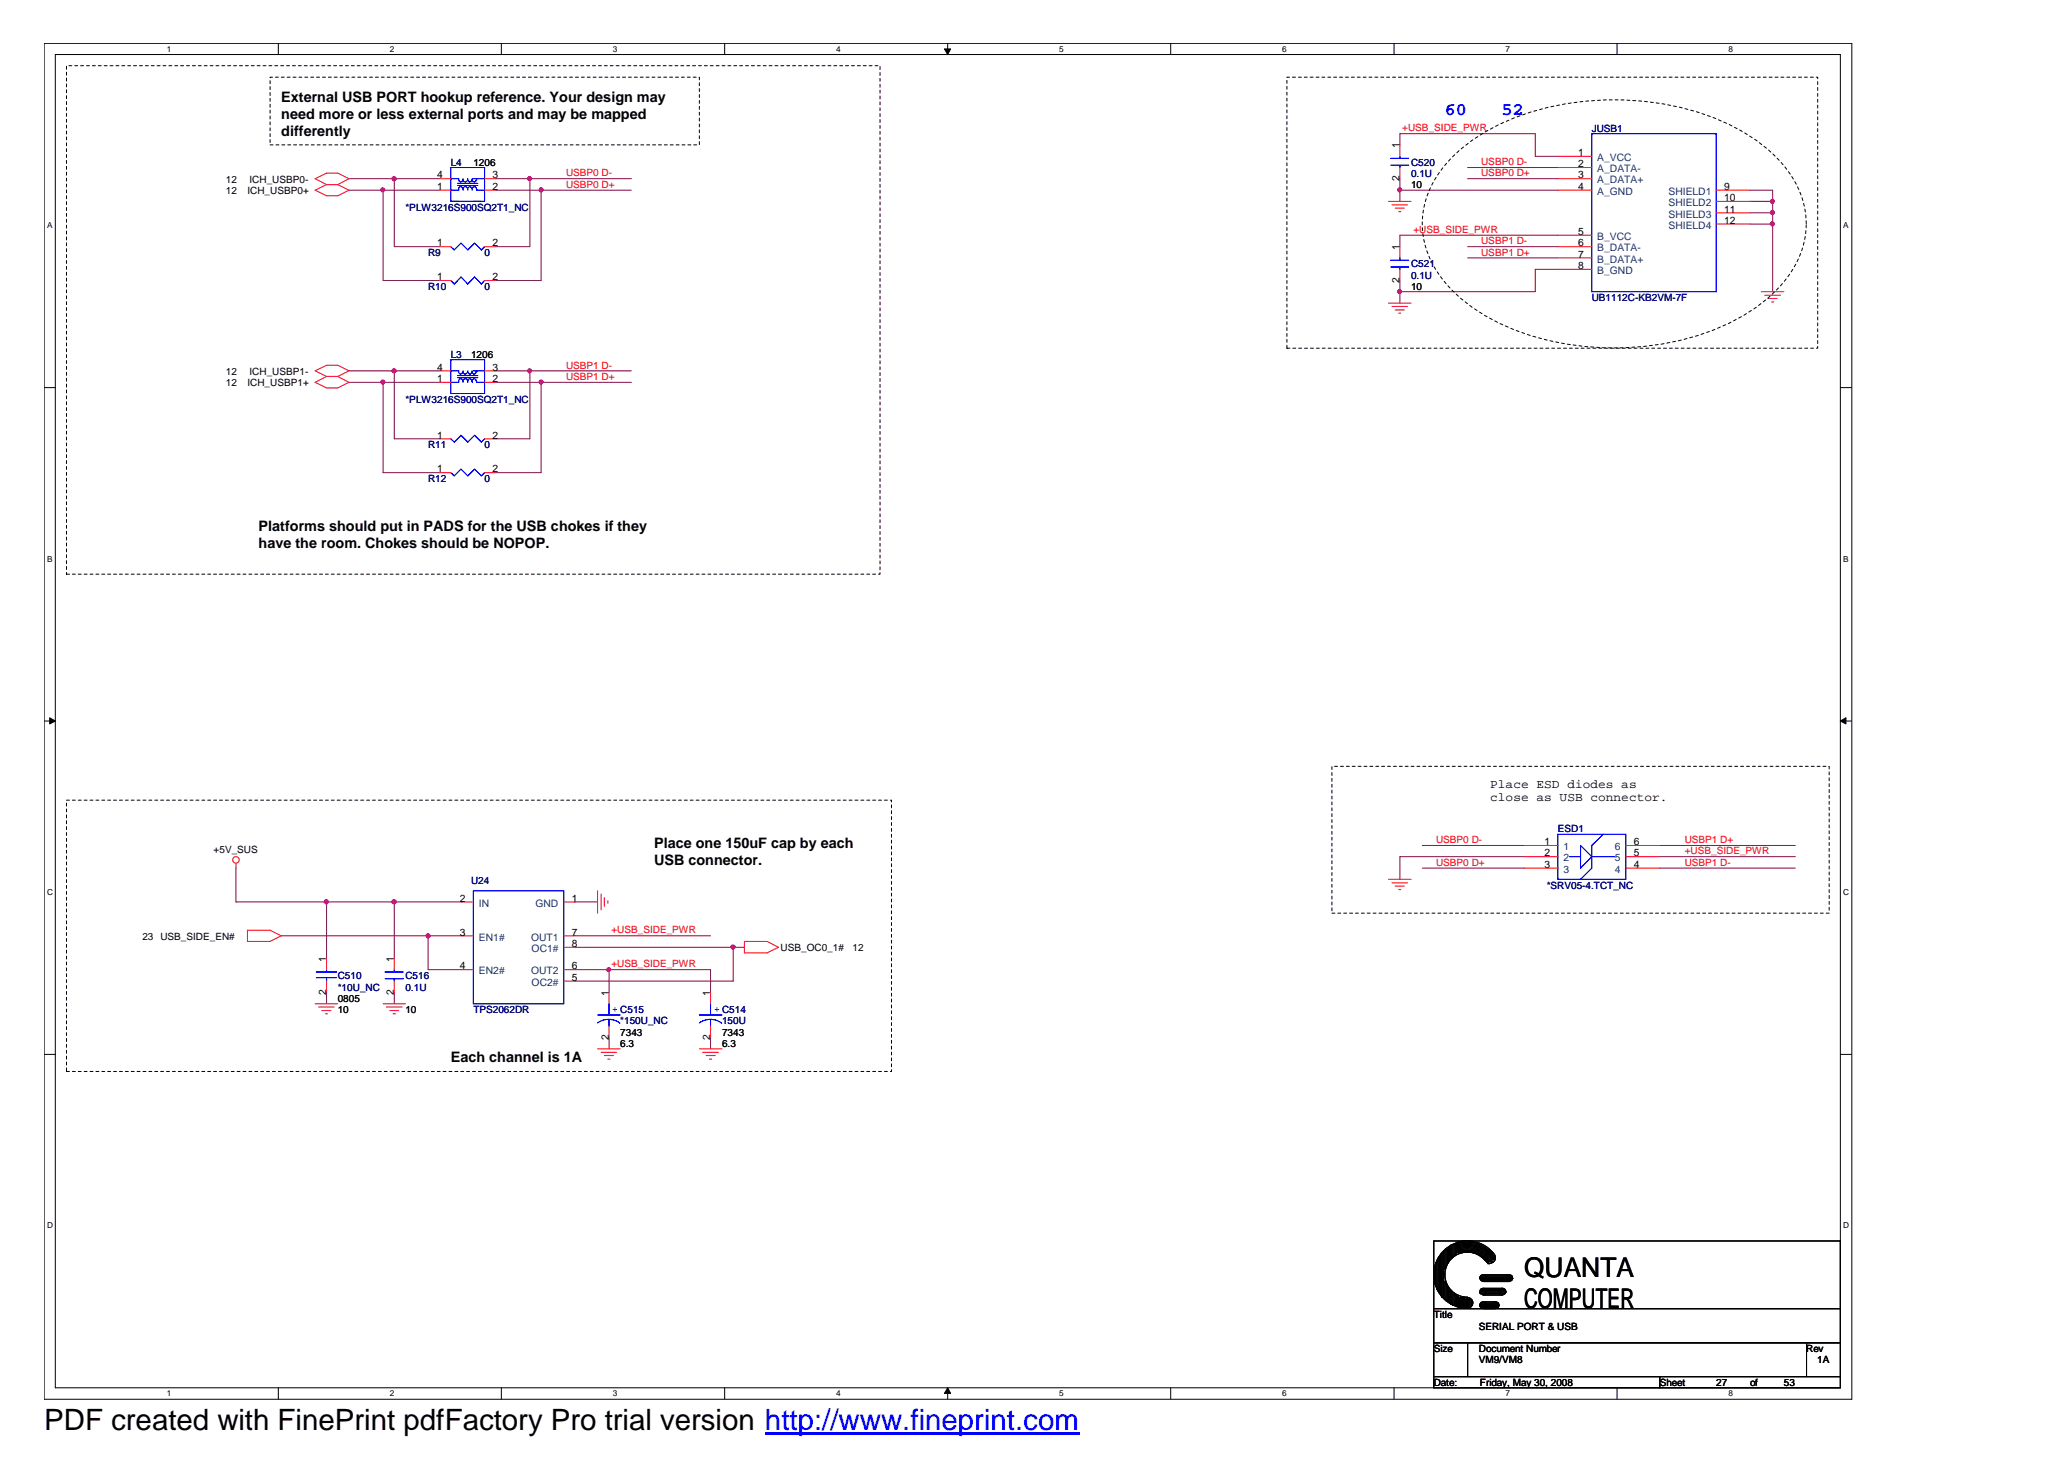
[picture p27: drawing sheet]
<svg xmlns="http://www.w3.org/2000/svg" width="297mm" height="210mm" viewBox="0 0 297 210" stroke-linecap="round" stroke-linejoin="round" font-family="sans-serif">
<defs><g id="words">
<text font-size="4.2" x="6.3" y="205.7">PDF created with FinePrint pdfFactory Pro trial version http://www.fineprint.com</text>
<g font-size="3.9">
<text x="219.3" y="183.7">QUANTA</text>
<text x="219.3" y="188.1">COMPUTER</text>
</g>
<g font-size="2.6" fill="#00f">
<text x="207.9" y="16.5">60</text>
<text x="216" y="16.5">52</text>
</g>
<g font-size="2.1">
<text x="40.5" y="14.6">External USB PORT hookup reference. Your design may</text>
<text x="40.5" y="17.1">need more or less external ports and may be mapped</text>
<text x="40.5" y="19.5">differently</text>
<text x="37.2" y="76.4">Platforms should put in PADS for the USB chokes if they</text>
<text x="37.2" y="78.8">have the room. Chokes should be NOPOP.</text>
<text x="94.1" y="121.9">Place one 150uF cap by each</text>
<text x="94.1" y="124.4">USB connector.</text>
<text x="64.9" y="152.8">Each channel is 1A</text>
</g>
<g font-size="1.8">
<text x="214.4" y="113.3">Place ESD diodes as</text>
<text x="214.4" y="115.2">close as USB connector.</text>
</g>
<g font-size="1.5">
<text x="201.4" y="21.4" transform="rotate(-90 201.4 21.4)">1</text>
<text x="227.1" y="22.5">1</text>
<text x="62.9" y="27.3">1</text>
<text x="62.9" y="25.7">4</text>
<text x="70.9" y="27.3">2</text>
<text x="70.9" y="25.7">3</text>
<text x="201.4" y="26" transform="rotate(-90 201.4 26)">2</text>
<text x="227.1" y="24.1">2</text>
<text x="227.1" y="25.7">3</text>
<text x="227.1" y="27.3">4</text>
<text x="248.1" y="27.3">9</text>
<text x="248.1" y="28.9">10</text>
<text x="62.9" y="35.4">1</text>
<text x="70.9" y="35.4">2</text>
<text x="201.4" y="36" transform="rotate(-90 201.4 36)">1</text>
<text x="227.1" y="33.8">5</text>
<text x="227.1" y="35.4">6</text>
<text x="248.1" y="30.6">11</text>
<text x="248.1" y="32.2">12</text>
<text x="62.9" y="40.3">1</text>
<text x="70.9" y="40.3">2</text>
<text x="201.4" y="40.7" transform="rotate(-90 201.4 40.7)">2</text>
<text x="227.1" y="37.1">7</text>
<text x="227.1" y="38.7">8</text>
<text x="62.9" y="53.3">4</text>
<text x="70.9" y="53.3">3</text>
<text x="62.9" y="55">1</text>
<text x="70.9" y="55">2</text>
<text x="62.9" y="63.1">1</text>
<text x="70.9" y="63.1">2</text>
<text x="62.9" y="68">1</text>
<text x="70.9" y="68">2</text>
<text x="222.2" y="121.6">1</text>
<text x="222.2" y="123.2">2</text>
<text x="222.2" y="124.9">3</text>
<text x="235.1" y="124.9">4</text>
<text x="235.1" y="123.2">5</text>
<text x="235.1" y="121.6">6</text>
<text x="66.2" y="129.7">2</text>
<text x="82.3" y="129.7">1</text>
<text x="66.2" y="134.6">3</text>
<text x="82.3" y="134.6">7</text>
<text x="82.3" y="136.2">8</text>
<text x="46.9" y="143.1" transform="rotate(-90 46.9 143.1)">2</text>
<text x="46.9" y="138.4" transform="rotate(-90 46.9 138.4)">1</text>
<text x="56.7" y="143.1" transform="rotate(-90 56.7 143.1)">2</text>
<text x="56.7" y="138.4" transform="rotate(-90 56.7 138.4)">1</text>
<text x="66.2" y="139.5">4</text>
<text x="82.3" y="139.5">6</text>
<text x="82.3" y="141.1">5</text>
<text x="87.6" y="143.3" transform="rotate(-90 87.6 143.3)">1</text>
<text x="102.2" y="143.3" transform="rotate(-90 102.2 143.3)">1</text>
<text x="87.6" y="149.6" transform="rotate(-90 87.6 149.6)">2</text>
<text x="102.2" y="149.6" transform="rotate(-90 102.2 149.6)">2</text>
</g>
<g font-size="1.5" fill="#004080">
<text x="229.8" y="23.2">A_VCC</text>
<text x="229.8" y="24.8">A_DATA-</text>
<text x="229.8" y="26.4">A_DATA+</text>
<text x="229.8" y="28">A_GND</text>
<text x="240.1" y="28">SHIELD1</text>
<text x="240.1" y="29.6">SHIELD2</text>
<text x="229.8" y="34.5">B_VCC</text>
<text x="240.1" y="31.3">SHIELD3</text>
<text x="240.1" y="32.9">SHIELD4</text>
<text x="229.8" y="36.2">B_DATA-</text>
<text x="229.8" y="37.8">B_DATA+</text>
<text x="229.8" y="39.4">B_GND</text>
<text x="225" y="122.3">1</text>
<text x="225" y="123.9">2</text>
<text x="225" y="125.6">3</text>
<text x="232.3" y="125.6">4</text>
<text x="232.3" y="123.9">5</text>
<text x="232.3" y="122.3">6</text>
<text x="68.9" y="130.4">IN</text>
<text x="77" y="130.4">GND</text>
<text x="68.9" y="135.3">EN1#</text>
<text x="76.4" y="135.3">OUT1</text>
<text x="76.5" y="137">OC1#</text>
<text x="68.9" y="140.2">EN2#</text>
<text x="76.4" y="140.2">OUT2</text>
<text x="76.5" y="141.8">OC2#</text>
</g>
<g font-size="1.4" fill="#000080">
<text x="64.9" y="23.8">L4</text>
<text x="203" y="23.8">C520</text>
<text x="229" y="18.9">JUSB1</text>
<text x="203" y="25.5">0.1U</text>
<text x="58.3" y="30.3">*PLW3216S900SQ2T1_NC</text>
<text x="61.6" y="41.7">R10</text>
<text x="61.6" y="36.8">R9</text>
<text x="69.7" y="41.7">0</text>
<text x="69.7" y="36.8">0</text>
<text x="203" y="38.5">C521</text>
<text x="203" y="40.1">0.1U</text>
<text x="229" y="43.3">UB1112C-KB2VM-7F</text>
<text x="64.9" y="51.4">L3</text>
<text x="58.3" y="58">*PLW3216S900SQ2T1_NC</text>
<text x="61.6" y="64.5">R11</text>
<text x="69.7" y="64.5">0</text>
<text x="61.6" y="69.4">R12</text>
<text x="69.7" y="69.4">0</text>
<text x="224.2" y="119.7">ESD1</text>
<text x="67.8" y="127.2">U24</text>
<text x="222.5" y="127.9">*SRV05-4.TCT_NC</text>
<text x="48.6" y="140.9">C510</text>
<text x="48.6" y="142.5">*10U_NC</text>
<text x="58.3" y="140.9">C516</text>
<text x="58.3" y="142.5">0.1U</text>
<text x="68.1" y="145.8">TPS2062DR</text>
<text x="89.2" y="147.4">*150U_NC</text>
<text x="103.9" y="147.4">150U</text>
</g>
<g font-size="1.4">
<text x="68.1" y="23.8">1206</text>
<text x="32.5" y="27.9">12</text>
<text x="32.5" y="26.3">12</text>
<text x="35.6" y="27.9">ICH_USBP0+</text>
<text x="35.9" y="26.3">ICH_USBP0-</text>
<text x="203" y="27.1">10</text>
<text x="203" y="41.7">10</text>
<text x="32.5" y="53.9">12</text>
<text x="35.9" y="53.9">ICH_USBP1-</text>
<text x="67.8" y="51.4">1206</text>
<text x="32.5" y="55.5">12</text>
<text x="35.6" y="55.5">ICH_USBP1+</text>
<text x="30.7" y="122.7">+5V_SUS</text>
<text x="20.5" y="135.2">23 USB_SIDE_EN#</text>
<text x="112.3" y="136.8">USB_OC0_1#</text>
<text x="122.7" y="136.8">12</text>
<text x="48.6" y="145.8">10</text>
<text x="48.6" y="144.1">0805</text>
<text x="58.3" y="145.8">10</text>
<text x="89.2" y="149">7343</text>
<text x="103.9" y="149">7343</text>
<text x="89.2" y="150.6">6.3</text>
<text x="103.9" y="150.6">6.3</text>
<text x="206.3" y="189.6">Title</text>
<text x="212.8" y="191.3">SERIAL PORT &amp; USB</text>
<text x="206.3" y="194.5">Size</text>
<text x="212.8" y="196.1">VM9/VM8</text>
<text x="212.8" y="194.5">Document Number</text>
<text x="259.9" y="194.5">Rev</text>
<text x="261.5" y="196.1">1A</text>
<text x="206.3" y="199.4">Date:</text>
<text x="212.9" y="199.4">Friday, May 30, 2008</text>
<text x="238.8" y="199.4">Sheet</text>
<text x="246.9" y="199.4">27</text>
<text x="251.8" y="199.4">of</text>
<text x="256.7" y="199.4">53</text>
</g>
<g font-size="1.4" fill="#f00">
<text x="201.8" y="18.9">+USB_SIDE_PWR</text>
<text x="213.1" y="23.8">USBP0 D-</text>
<text x="81.4" y="25.4">USBP0 D-</text>
<text x="81.4" y="27">USBP0 D+</text>
<text x="213.1" y="25.4">USBP0 D+</text>
<text x="203.4" y="33.5">+USB_SIDE_PWR</text>
<text x="213.1" y="35.2">USBP1 D-</text>
<text x="213.1" y="36.8">USBP1 D+</text>
<text x="81.4" y="53">USBP1 D-</text>
<text x="81.4" y="54.7">USBP1 D+</text>
<text x="206.6" y="124.6">USBP0 D+</text>
<text x="206.6" y="121.3">USBP0 D-</text>
<text x="242.4" y="124.6">USBP1 D-</text>
<text x="242.4" y="121.3">USBP1 D+</text>
<text x="242.4" y="122.9">+USB_SIDE_PWR</text>
<text x="88" y="134.3">+USB_SIDE_PWR</text>
<text x="88" y="139.2">+USB_SIDE_PWR</text>
</g>
<g font-size="1.4" fill="#00f">
<text x="88.1" y="145.6">+ C515</text>
<text x="102.7" y="145.6">+ C514</text>
</g>
<g font-size="1.2">
<text x="24" y="7.5">1</text>
<text x="56.1" y="7.5">2</text>
<text x="88.2" y="7.5">3</text>
<text x="120.3" y="7.5">4</text>
<text x="152.4" y="7.5">5</text>
<text x="184.5" y="7.5">6</text>
<text x="216.6" y="7.5">7</text>
<text x="248.7" y="7.5">8</text>
<text x="6.8" y="32.9">A</text>
<text x="265.2" y="32.9">A</text>
<text x="6.8" y="80.8">B</text>
<text x="265.2" y="80.8">B</text>
<text x="6.8" y="128.7">C</text>
<text x="265.2" y="128.7">C</text>
<text x="6.8" y="176.7">D</text>
<text x="265.2" y="176.7">D</text>
<text x="24" y="200.9">1</text>
<text x="56.1" y="200.9">2</text>
<text x="88.2" y="200.9">3</text>
<text x="120.3" y="200.9">4</text>
<text x="152.4" y="200.9">5</text>
<text x="184.5" y="200.9">6</text>
<text x="216.6" y="200.9">7</text>
<text x="248.7" y="200.9">8</text>
</g>
</g></defs>
<g fill="none" stroke="#000" stroke-width=".14">
<path d="M6.3 6.2h260.1v195.1h-260.1zM8 7.8h256.8v191.9h-256.8zM40 6.2v1.6M72.1 6.2v1.6M104.3 6.2v1.6M136.4 6.2v1.6M168.4 6.2v1.6M200.6 6.2v1.6M232.7 6.2v1.6M6.3 55.8h1.7M264.8 55.8h1.6M6.3 103.7h1.7"/>
<path d="M264.8 103.7h1.6M6.3 151.7h1.7M264.8 151.7h1.6M206.3 178.5h58.5v9.8h-58.5zM207.9 179.8v2.8l.2-.5v-2.3l.1-.1v2.1l.2-.2v-2.1l.2-.2v2l.1-.2v-1.9h.2v1.8l.1-.2v-1.6l.2-.2v1.7l.2-.2v-1.5l.1-.1v1.6M209.7 178.9l.1-.2v1.6l-.1-.2zM209.8 179.9l1.4-.2a3.6 3.6 0 0 1 3.1 1.8M209.8 179.7l1.4-.2a3.8 3.8 0 0 1 3.4 2.2M209.8 179.5l1.4-.2a4 4 0 0 1 3.6 2.3M209.8 179.4l1.4-.2a4.2 4.2 0 0 1 3.6 2.1M209.8 179.2l1.4-.2a4.3 4.3 0 0 1 3.8 2.3M209.8 178.9l1.4-.2a4.6 4.6 0 0 1 3.9 2.3"/>
<path d="M210 179l1.2-.1a4.6 4.6 0 0 1 3.9 2.3M210 178.9v1.2M211.2 178.5a4.8 4.8 0 0 1 3.7 1.9M211.2 178.5a4.8 4.8 0 0 0-4.9 4.9 4.8 4.8 0 0 0 4.9 4.8M211.2 178.5l-1.6 .2M40 199.7v1.6M72.1 199.7v1.6M104.3 199.7v1.6M136.4 199.7v1.6M168.4 199.7v1.6M200.6 199.7v1.6M206.3 188.3h58.5v4.9h-58.5z"/>
<path d="M206.3 193.2h4.9v4.8h-4.9zM206.3 198h32.5v1.7h-32.5zM206.5 182.3v2.2l.1 .6v-3.3l.2-.3v4l.1 .2v-4.6l.2-.3v5.2l.2 .2v-5.5l.1-.2v6.2M209.8 180.1l1.4-.3a3.5 3.5 0 0 1 3.1 2M209.8 186.5v1.5h-.1v-1.5l-.2-.2v1.7l-.1-.2v-1.5l-.2-.1v1.6h-.2v-1.8l-.1-.1v1.7h-.2v-1.9l-.1-.2v2l-.2-.2v-2l-.2-.2v2.1l-.1-.2v-2.3l-.2-.3v2.4h-.2v-6.7l-.1 .2v6.4M209.8 186.7h.2v1.3h.2v-1.3h.2v1.4h-.4l.5-1.4v1.4l.2-.1v-1.3l.1 .3v1.1h.2v-1.3h.2v1.3h.1v-1.3h.2v1.3l.2-.1v-1l.1 .2v.6M209.9 180.2l1.3-.2a3.3 3.3 0 0 1 2.9 1.8M211.2 193.2h48.7v4.8h-48.7zM211.2 180.1a3.2 3.2 0 0 1 2.5 1.2M211.2 180.1a3.2 3.2 0 0 0-3.3 3.3 3.2 3.2 0 0 0 3.3 3.2M211.2 180.1l-1.3 .2M213.1 183.6h4.4v.1h-4.6v.2h4.8l-.2 .2h-4.4l.2 .1h4.2"/>
<path d="M213.1 187.5h2.5v.1h-2.7v.2h2.8l-.1 .2h-2.7l.4 .1h2.3M213.1 185.5h3.4v.2h-3.4l-.2 .2h3.8l-.2 .1h-3.6l.4 .2h3.1M213.4 187.3h1.8M213.4 188.3h1.8M213.4 186.3h2.8M213.4 185.3h2.8M213.4 184.4h3.8M213.4 183.4h3.8M232.7 199.7v1.6M238.8 198h26v1.7h-26zM259.9 193.2h4.9v4.8h-4.9z"/>
<circle cx="211.1" cy="187.4" r=".78"/>
<circle cx="213.4" cy="187.8" r=".47"/>
<circle cx="213.4" cy="185.8" r=".47"/>
<circle cx="213.4" cy="183.9" r=".47"/>
<circle cx="214.4" cy="180.9" r=".79"/>
<circle cx="215.2" cy="187.8" r=".48"/>
<circle cx="216.2" cy="185.8" r=".47"/>
<circle cx="217.2" cy="183.9" r=".47"/>
</g>
<g fill="#000" stroke="#000" stroke-width=".14">
<path d="M135.9 7h.9l-.4 .8z" fill-rule="evenodd"/>
<path d="M7.2 103.3l.8 .4-.8 .5z" fill-rule="evenodd"/>
<path d="M264.8 103.7l.8-.4v.9z" fill-rule="evenodd"/>
<path d="M136.4 199.7l.4 .8h-.9z" fill-rule="evenodd"/>
</g>
<g fill="none" stroke="#800040" stroke-width=".14">
<path d="M50.2 27.4h13M50.2 25.7h13M55.1 27.4v13h8.1M56.7 25.7v9.8h6.5M71.4 27.4h19.4M71.4 25.7h19.4M76.2 25.7v9.8h-4.8M77.9 27.4v13h-6.5M201.4 27.4h22.8M201.4 20.8v-1.6h19.5v3.3h3.3M201.4 25.7v3.3M211.2 25.7h13"/>
<path d="M211.2 35.5h13M211.2 24.1h13M211.2 37.1h13M224.2 33.8h-22.8v1.7M224.2 38.7h-3.3v3.3h-19.5M251.8 27.4h3.3v14.6M251.8 30.6h3.3M251.8 32.2h3.3M251.8 29h3.3M50.2 55h13M50.2 53.4h13M55.1 55v13h8.1"/>
<path d="M56.7 53.4v9.7h6.5M71.4 55h19.4M71.4 53.4h19.4M76.2 53.4v9.7h-4.8M77.9 55v13h-6.5M201.4 40.4v3.2M34 124.9v4.9h32.5M40.5 134.6h26M47 129.8v8.1M56.7 129.8v8.1M61.6 134.6v4.9h4.9M82.7 139.5h19.5v3.3"/>
<path d="M82.7 134.6h19.5M82.7 136.3h24.4M82.7 129.8h3.3M87.6 139.5v3.3M105.5 136.3v4.9h-22.8M204.6 124.9h14.7M204.6 121.6h14.7M219.3 123.2h-17.9v3.3M238.8 124.9h19.5M238.8 121.6h19.5M238.8 123.2h19.5M47 142.8v1.6"/>
<path d="M56.7 142.8v1.6M87.6 149.3v1.6M102.2 149.3v1.6"/>
</g>
<g fill="#f0f" stroke="#f0f" stroke-width=".14">
<circle cx="61.6" cy="134.6" r=".3"/>
<circle cx="76.2" cy="53.3" r=".3"/>
<circle cx="77.9" cy="55" r=".3"/>
<circle cx="55.1" cy="55" r=".3"/>
<circle cx="56.7" cy="53.3" r=".31"/>
<circle cx="76.2" cy="25.7" r=".3"/>
<circle cx="77.9" cy="27.3" r=".3"/>
<circle cx="55.1" cy="27.3" r=".3"/>
<circle cx="56.7" cy="25.7" r=".31"/>
<circle cx="105.5" cy="136.2" r=".31"/>
<circle cx="87.6" cy="139.5" r=".3"/>
<circle cx="56.7" cy="129.7" r=".32"/>
<circle cx="46.9" cy="129.7" r=".31"/>
<circle cx="201.4" cy="27.3" r=".3"/>
<circle cx="201.4" cy="42" r=".3"/>
<circle cx="255" cy="32.2" r=".31"/>
<circle cx="255" cy="30.6" r=".3"/>
<circle cx="255" cy="29" r=".3"/>
</g>
<g fill="none" stroke="#f00" stroke-width=".14">
<path d="M47 26.6l-1.7-.9 1.7-.8h1.6l1.6 .8-1.6 .9M47 26.6h1.6M47 26.6l-1.7 .8 1.7 .8h1.6l1.6-.8-1.6-.8M63.2 25.7h1.7M63.2 27.4h1.7M63.2 35.5h1.7M69.7 25.7h1.7M69.7 27.4h1.7M69.7 35.5h1.7M199.8 29h3.2M200.3 29.5h2.2M200.7 29.9h1.4"/>
<path d="M201.3 30.5h.2M201.4 20.8v1.7M201.4 24.1v1.6M201.4 35.5v1.6M201.4 38.7v1.7M224.2 22.5h4.8M224.2 24.1h4.8M224.2 25.7h4.8M224.2 27.4h4.8M224.2 33.8h4.8M224.2 35.5h4.8M224.2 37.1h4.8"/>
<path d="M224.2 38.7h4.8M246.9 29h4.9M246.9 27.4h4.9M246.9 30.6h4.9M246.9 32.2h4.9M47 54.2l-1.7-.8 1.7-.9h1.6l1.6 .9-1.6 .8M47 54.2h1.6M47 54.2l-1.7 .8 1.7 .8h1.6l1.6-.8-1.6-.8M63.2 40.4h1.7M63.2 55h1.7M63.2 53.4h1.7M69.7 40.4h1.7"/>
<path d="M69.7 55h1.7M69.7 53.4h1.7M199.8 43.6h3.2M200.3 44.1h2.2M200.7 44.6h1.4M201.3 45.1h.2M253.4 42h3.3M253.9 42.5h2.3M254.4 42.9h1.3M254.9 43.4h.3M63.2 63.1h1.7M63.2 68h1.7"/>
<path d="M69.7 63.1h1.7M69.7 68h1.7M34 124.2v.7M35.6 133.8h3.3l1.6 .8-1.6 .8h-3.3zM47 137.9v1.6M56.7 137.9v1.6M66.5 129.8h1.6M66.5 139.5h1.6M66.5 134.6h1.6M81.1 129.8h1.6M81.1 139.5h1.6M81.1 134.6h1.6"/>
<path d="M81.1 136.3h1.6M86 128.2v3.2M86.5 128.6v2.3M87 129.1v1.3M87.5 129.6v.3M107.1 135.4h3.3l1.6 .9-1.6 .8h-3.3zM199.8 126.5h3.2M200.3 127h2.2M200.7 127.5h1.4M201.3 128h.2M219.3 121.6h4.9M219.3 123.2h4.9"/>
<path d="M219.3 124.9h4.9M233.9 121.6h4.9M233.9 123.2h4.9M233.9 124.9h4.9M45.3 144.4h3.3M45.8 144.9h2.3M46.3 145.4h1.3M46.8 145.9h.3M47 141.2v1.6M55.1 144.4h3.2M55.6 144.9h2.3M56.1 145.4h1.3"/>
<path d="M56.6 145.9h.3M56.7 141.2v1.6M81.1 141.2h1.6M86 150.9h3.2M86.5 151.4h2.2M87 151.9h1.3M87.5 152.4h.3M87.6 142.8v1.6M87.6 147.6v1.7M100.6 150.9h3.3M101.1 151.4h2.3M101.6 151.9h1.3"/>
<path d="M102.1 152.4h.3M102.2 142.8v1.6M102.2 147.6v1.7"/>
<circle cx="33.9" cy="123.7" r=".47"/>
</g>
<path d="M9.6 9.5h117v73.1h-117zM38.9 11.1h61.7v9.7h-61.7zM185.2 11.1h76.3v39h-76.3zM209.2 22.4a29.1 29.1 0 0 1 13.9-7 40.4 40.4 0 0 1 26.2 2.7 19.6 19.6 0 0 1 9.7 9.6 12.4 12.4 0 0 1-2.5 13.1 26.7 26.7 0 0 1-13 7.7 40.5 40.5 0 0 1-28.3-2.2 19.6 19.6 0 0 1-9.7-9.6 12.4 12.4 0 0 1 2.5-13.1zM9.6 115.1h118.7v39h-118.7zM191.6 110.3h71.6v21.1h-71.6z" fill="none" stroke="#000" stroke-width=".14" stroke-dasharray=".4"/>
<g fill="none" stroke="#00f" stroke-width=".14">
<path d="M229 19.2h17.9v22.8h-17.9zM64.9 24.1h4.8v4.9h-4.8zM64.9 25.7h1.1a.31 .31 0 0 0 .2 .4 .31 .31 0 0 0 .4-.2M64.9 29h1.1M64.9 35.5l.5 .5 .9-1 1 1 1-1 1 1 .4-.5M65.8 26.4h2.9M65.8 26.7h2.9M66.6 27.1a.32 .32 0 0 0-.4-.2 .32 .32 0 0 0-.2 .5h-1.1M66.6 25.7a.33 .33 0 0 0 .3 .5 .33 .33 0 0 0 .4-.3M67.3 27.1a.34 .34 0 0 0-.5-.2 .34 .34 0 0 0-.2 .5M67.3 25.7a.31 .31 0 0 0 .2 .4 .31 .31 0 0 0 .4-.2M67.9 27.1a.32 .32 0 0 0-.4-.2 .32 .32 0 0 0-.2 .5"/>
<path d="M67.9 25.7a.31 .31 0 0 0 .2 .4 .31 .31 0 0 0 .4-.2M68.1 25.7h1.6M68.1 29h1.2M68.5 27.1a.32 .32 0 0 0-.4-.2 .32 .32 0 0 0-.2 .5M68.6 25.7v.2M68.6 27.2v.2h1.1M200.1 23.8h2.6M200.1 22.8h2.6M200.1 38.4h2.6M200.1 37.4h2.6M201.4 22.5v.3M201.4 23.8v.3"/>
<path d="M201.4 37.1v.3M201.4 38.4v.3M64.9 51.7h4.8v4.9h-4.8zM64.9 53.4h1.1a.31 .31 0 0 0 .2 .4 .31 .31 0 0 0 .4-.3M64.9 40.4l.5 .5 .9-1.1 1 1.1 1-1.1 1 1.1 .4-.5M64.9 56.6h1.1M65.8 54h2.9M65.8 54.3h2.9M66.5 54.8a.28 .28 0 0 0-.3-.3 .28 .28 0 0 0-.2 .3v.2h-1.1M66.6 53.4a.33 .33 0 0 0 .3 .4 .33 .33 0 0 0 .4-.3M67.2 54.8a.3 .3 0 0 0-.3-.3 .3 .3 0 0 0-.3 .3v.2M67.3 53.4a.31 .31 0 0 0 .2 .4 .31 .31 0 0 0 .4-.3"/>
<path d="M67.9 54.8a.28 .28 0 0 0-.3-.3 .28 .28 0 0 0-.3 .3v.2M67.9 53.4a.31 .31 0 0 0 .3 .4 .31 .31 0 0 0 .3-.3M68.1 53.4h1.6M68.1 56.6h1.2M68.5 54.8a.28 .28 0 0 0-.3-.3 .28 .28 0 0 0-.3 .3v.2M68.6 53.4v.1M68.6 54.8v.2h1.1M64.9 63.1l.5 .5 .9-1 1 1 1-1 1 1 .4-.5M64.9 68l.5 .5 .9-1 1 1 1-1 1 1 .4-.5M45.5 139.8h2.9M47 139.5v.3M55.4 139.8h2.6"/>
<path d="M56.7 139.5v.3M68.1 128.2h13v16.2h-13zM224.2 120h9.7v6.5h-9.7zM225.8 123.2h1.6M227.4 121.6l1.6 1.6-1.6 1.7zM229 123.2h3.3M230.7 120l-1.7 1.6v3.3l-1.6 1.6M45.5 140.6h2.9M47 140.6v.6M55.4 140.8h2.6M56.7 140.8v.4M86 146h3.2"/>
<path d="M87.6 146.7a2.44 2.44 0 0 1 1.6 .5M87.6 146.7a2.69 2.69 0 0 0-1.6 .5M87.6 144.4v1.6M87.6 146.7v.9M100.6 146h3.3M102.2 146.7a2.56 2.56 0 0 1 1.6 .5M102.2 146.7a2.69 2.69 0 0 0-1.6 .5M102.2 144.4v1.6M102.2 146.7v.9"/>
</g>
<path d="M110.1 206.3h45.2" fill="none" stroke="#00f" stroke-width=".3"/>
<use href="#words"/>
</svg>
